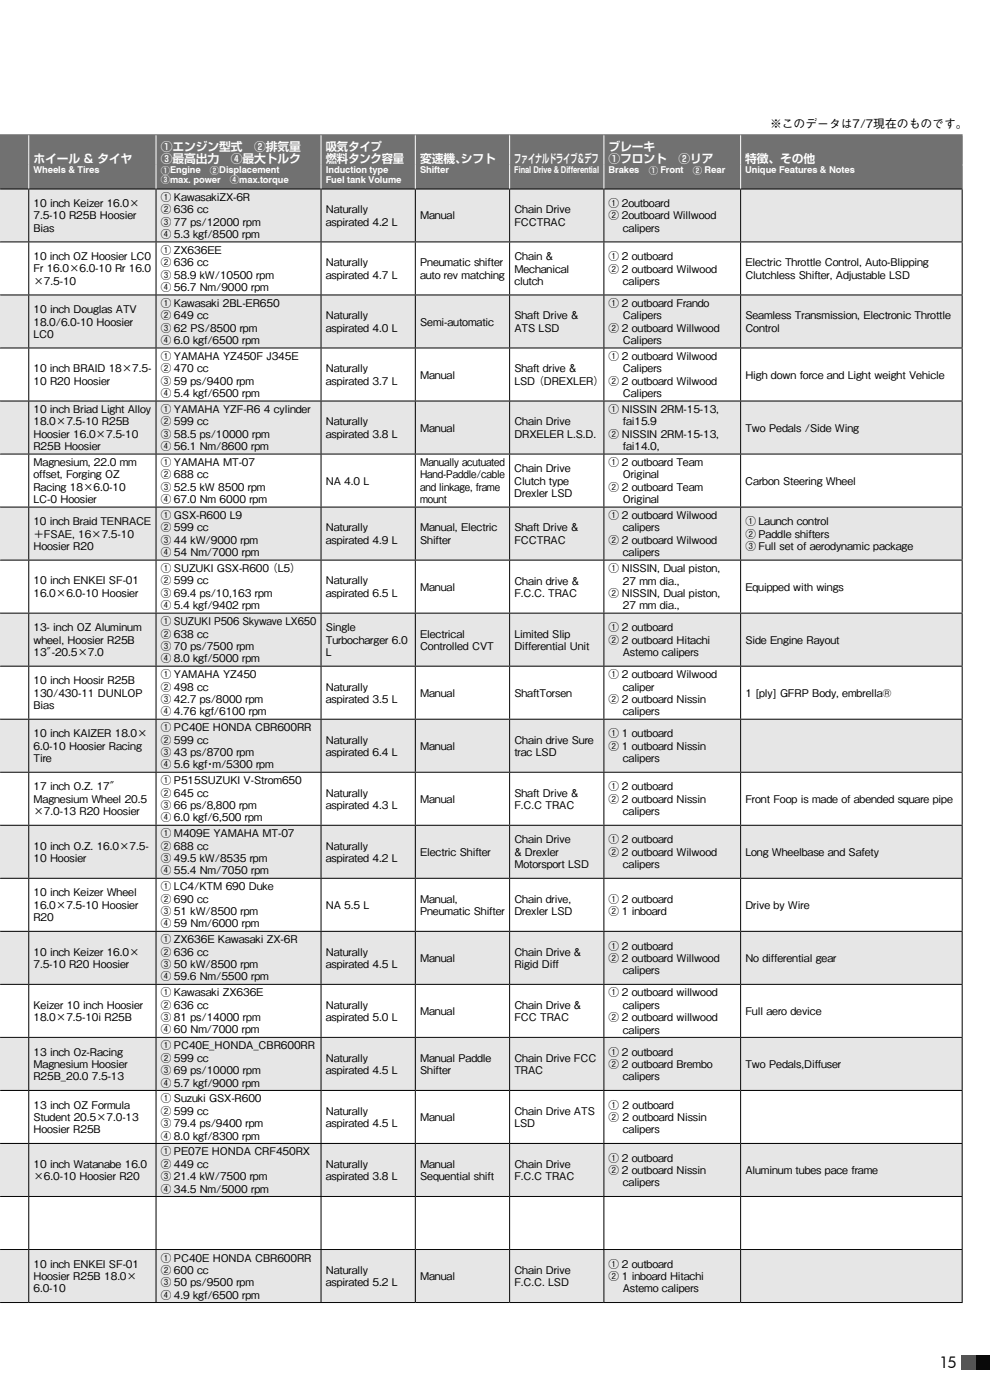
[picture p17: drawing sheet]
<svg xmlns="http://www.w3.org/2000/svg" width="210mm" height="297mm" viewBox="0 0 210 297" stroke-linecap="round" stroke-linejoin="round" font-family="sans-serif">
<defs><g id="words">
<text font-size="3.3" x="199.2" y="290.2">15</text>
<text font-size="2.5" x="163.4" y="27.2">※このデータは7/7現在のものです。</text>
<g font-size="2.5" fill="#fff">
<text x="7.1" y="34.6">ﾎｲーﾙ &amp; タｲヤ</text>
<text x="34.1" y="32.1">①エンジン型式　②排気量</text>
<text x="34.1" y="34.6">③最高出力　④最大ﾄﾙｸ</text>
<text x="69.1" y="32.1">吸気タｲプ</text>
<text x="69.1" y="34.6">燃料タンｸ容量</text>
<text x="89.1" y="34.6">変速機、</text>
<text x="97.7" y="34.6">シフﾄ</text>
<text x="109.1" y="34.6">フｧｲﾅﾙドラｲブ&amp;デフ</text>
<text x="129.1" y="32.1">ブレーキ</text>
<text x="129.1" y="34.6">①フﾛンﾄ　②ﾘｱ</text>
<text x="158.1" y="34.6">特徴、その他</text>
</g>
<g font-size="2.3">
<text x="7.1" y="43.9">10 inch Keizer 16.0×</text>
<text x="7.1" y="46.6">7.5-10 R25B Hoosier</text>
<text x="34.1" y="42.6">① KawasakiZX-6R</text>
<text x="34.1" y="45.2">② 636 cc</text>
<text x="34.1" y="47.9">③ 77 ps/12000 rpm</text>
<text x="69.1" y="45.2">Naturally</text>
<text x="69.1" y="47.9">aspirated 4.2 L</text>
<text x="89.1" y="46.6">Manual</text>
<text x="109.1" y="45.2">Chain Drive</text>
<text x="109.1" y="47.9">FCCTRAC</text>
<text x="129.1" y="43.9">① 2outboard</text>
<text x="129.1" y="46.6">② 2outboard Willwood</text>
<text x="7.1" y="49.2">Bias</text>
<text x="34.1" y="50.5">④ 5.3 kgf/8500 rpm</text>
<text x="34.1" y="53.9">① ZX636EE</text>
<text x="132.1" y="49.2">calipers</text>
<text x="7.1" y="55.2">10 inch OZ Hoosier LC0</text>
<text x="7.1" y="57.8">Fr 16.0×6.0-10 Rr 16.0</text>
<text x="34.1" y="56.5">② 636 cc</text>
<text x="34.1" y="59.1">③ 58.9 kW/10500 rpm</text>
<text x="69.1" y="56.5">Naturally</text>
<text x="69.1" y="59.1">aspirated 4.7 L</text>
<text x="89.1" y="56.5">Pneumatic shifter</text>
<text x="89.1" y="59.1">auto rev matching</text>
<text x="109.1" y="55.2">Chain &amp;</text>
<text x="109.1" y="57.8">Mechanical</text>
<text x="129.1" y="55.2">① 2 outboard</text>
<text x="129.1" y="57.8">② 2 outboard Wilwood</text>
<text x="158.1" y="56.5">Electric Throttle Control, Auto-Blipping</text>
<text x="158.1" y="59.1">Clutchless Shifter, Adjustable LSD</text>
<text x="7.1" y="60.4">×7.5-10</text>
<text x="34.1" y="61.7">④ 56.7 Nm/9000 rpm</text>
<text x="34.1" y="65.1">① Kawasaki 2BL-ER650</text>
<text x="109.1" y="60.4">clutch</text>
<text x="129.1" y="65.1">① 2 outboard Frando</text>
<text x="132.1" y="60.4">calipers</text>
<text x="7.1" y="66.4">10 inch Douglas ATV</text>
<text x="7.1" y="69.1">18.0/6.0-10 Hoosier</text>
<text x="7.1" y="71.7">LC0</text>
<text x="34.1" y="67.7">② 649 cc</text>
<text x="34.1" y="70.4">③ 62 PS/8500 rpm</text>
<text x="69.1" y="67.7">Naturally</text>
<text x="69.1" y="70.4">aspirated 4.0 L</text>
<text x="89.1" y="69.1">Semi-automatic</text>
<text x="109.1" y="67.7">Shaft Drive &amp;</text>
<text x="109.1" y="70.4">ATS LSD</text>
<text x="129.1" y="70.4">② 2 outboard Willwood</text>
<text x="132.1" y="67.8">Calipers</text>
<text x="158.1" y="67.8">Seamless Transmission, Electronic Throttle</text>
<text x="158.1" y="70.4">Control</text>
<text x="34.1" y="73">④ 6.0 kgf/6500 rpm</text>
<text x="34.1" y="76.4">① YAMAHA YZ450F J345E</text>
<text x="129.1" y="76.4">① 2 outboard Wilwood</text>
<text x="132.1" y="73">Calipers</text>
<text x="7.1" y="79">10 inch BRAID 18×7.5-</text>
<text x="7.1" y="81.6">10 R20 Hoosier</text>
<text x="34.1" y="79">② 470 cc</text>
<text x="34.1" y="81.6">③ 59 ps/9400 rpm</text>
<text x="69.1" y="79">Naturally</text>
<text x="69.1" y="81.6">aspirated 3.7 L</text>
<text x="89.1" y="80.3">Manual</text>
<text x="109.1" y="79">Shaft drive &amp;</text>
<text x="109.1" y="81.6">LSD （DREXLER）</text>
<text x="129.1" y="81.6">② 2 outboard Wilwood</text>
<text x="132.1" y="79">Calipers</text>
<text x="158.1" y="80.3">High down force and Light weight Vehicle</text>
<text x="7.1" y="87.6">10 inch Briad Light Alloy</text>
<text x="34.1" y="84.2">④ 5.4 kgf/6500 rpm</text>
<text x="34.1" y="87.6">① YAMAHA YZF-R6 4 cylinder</text>
<text x="129.1" y="87.6">① NISSIN 2RM-15-13,</text>
<text x="132.1" y="84.3">Calipers</text>
<text x="7.1" y="90.2">18.0×7.5-10 R25B</text>
<text x="7.1" y="92.9">Hoosier 16.0×7.5-10</text>
<text x="7.1" y="95.5">R25B Hoosier</text>
<text x="34.1" y="90.2">② 599 cc</text>
<text x="34.1" y="92.9">③ 58.5 ps/10000 rpm</text>
<text x="34.1" y="95.5">④ 56.1 Nm/8600 rpm</text>
<text x="69.1" y="90.2">Naturally</text>
<text x="69.1" y="92.9">aspirated 3.8 L</text>
<text x="89.1" y="91.6">Manual</text>
<text x="109.1" y="90.3">Chain Drive</text>
<text x="109.1" y="92.9">DRXELER L.S.D.</text>
<text x="129.1" y="92.9">② NISSIN 2RM-15-13,</text>
<text x="132.1" y="90.3">fai15.9</text>
<text x="132.1" y="95.5">fai14.0,</text>
<text x="158.1" y="91.6">Two Pedals /Side Wing</text>
<text x="7.1" y="98.9">Magnesium, 22.0 mm</text>
<text x="7.1" y="101.5">offset, Forging OZ</text>
<text x="34.1" y="98.9">① YAMAHA MT-07</text>
<text x="34.1" y="101.5">② 688 cc</text>
<text x="89.1" y="98.9">Manually acutuated</text>
<text x="89.1" y="101.5">Hand-Paddle/cable</text>
<text x="109.1" y="100.2">Chain Drive</text>
<text x="129.1" y="98.9">① 2 outboard Team</text>
<text x="132.1" y="101.5">Original</text>
<text x="7.1" y="104.1">Racing 18×6.0-10</text>
<text x="7.1" y="106.7">LC-0 Hoosier</text>
<text x="34.1" y="104.1">③ 52.5 kW 8500 rpm</text>
<text x="34.1" y="106.7">④ 67.0 Nm 6000 rpm</text>
<text x="69.1" y="102.8">NA 4.0 L</text>
<text x="89.1" y="104.1">and linkage, frame</text>
<text x="89.1" y="106.7">mount</text>
<text x="109.1" y="102.8">Clutch type</text>
<text x="109.1" y="105.4">Drexler LSD</text>
<text x="129.1" y="104.1">② 2 outboard Team</text>
<text x="132.1" y="106.7">Original</text>
<text x="158.1" y="102.8">Carbon Steering Wheel</text>
<text x="7.1" y="111.4">10 inch Braid TENRACE</text>
<text x="34.1" y="110.1">① GSX-R600 L9</text>
<text x="34.1" y="112.7">② 599 cc</text>
<text x="69.1" y="112.7">Naturally</text>
<text x="89.1" y="112.7">Manual, Electric</text>
<text x="109.1" y="112.7">Shaft Drive &amp;</text>
<text x="129.1" y="110.1">① 2 outboard Wilwood</text>
<text x="132.1" y="112.7">calipers</text>
<text x="158.1" y="111.4">① Launch control</text>
<text x="7.1" y="114.1">＋FSAE, 16×7.5-10</text>
<text x="7.1" y="116.7">Hoosier R20</text>
<text x="34.1" y="115.4">③ 44 kW/9000 rpm</text>
<text x="34.1" y="118">④ 54 Nm/7000 rpm</text>
<text x="69.1" y="115.4">aspirated 4.9 L</text>
<text x="89.1" y="115.4">Shifter</text>
<text x="109.1" y="115.4">FCCTRAC</text>
<text x="129.1" y="115.4">② 2 outboard Wilwood</text>
<text x="132.1" y="118">calipers</text>
<text x="158.1" y="114.1">② Paddle shifters</text>
<text x="158.1" y="116.7">③ Full set of aerodynamic package</text>
<text x="7.1" y="124">10 inch ENKEI SF-01</text>
<text x="34.1" y="121.4">① SUZUKI GSX-R600 （L5）</text>
<text x="34.1" y="124">② 599 cc</text>
<text x="69.1" y="124">Naturally</text>
<text x="89.1" y="125.3">Manual</text>
<text x="109.1" y="124">Chain drive &amp;</text>
<text x="129.1" y="121.4">① NISSIN, Dual piston,</text>
<text x="132.1" y="124">27 mm dia.,</text>
<text x="158.1" y="125.3">Equipped with wings</text>
<text x="7.1" y="126.6">16.0×6.0-10 Hoosier</text>
<text x="34.1" y="126.6">③ 69.4 ps/10,163 rpm</text>
<text x="34.1" y="129.2">④ 5.4 kgf/9402 rpm</text>
<text x="69.1" y="126.6">aspirated 6.5 L</text>
<text x="109.1" y="126.6">F.C.C. TRAC</text>
<text x="129.1" y="126.6">② NISSIN, Dual piston,</text>
<text x="132.1" y="129.3">27 mm dia.,</text>
<text x="7.1" y="133.9">13- inch OZ Aluminum</text>
<text x="7.1" y="136.6">wheel, Hoosier R25B</text>
<text x="34.1" y="135.2">② 638 cc</text>
<text x="34.1" y="137.9">③ 70 ps/7500 rpm</text>
<text x="34.1" y="132.6">① SUZUKI P506 Skywave LX650</text>
<text x="69.1" y="133.9">Single</text>
<text x="69.1" y="136.6">Turbocharger 6.0</text>
<text x="89.1" y="135.2">Electrical</text>
<text x="89.1" y="137.9">Controlled CVT</text>
<text x="109.1" y="135.2">Limited Slip</text>
<text x="109.1" y="137.9">Differential Unit</text>
<text x="129.1" y="133.9">① 2 outboard</text>
<text x="129.1" y="136.6">② 2 outboard Hitachi</text>
<text x="158.1" y="136.6">Side Engine Rayout</text>
<text x="7.1" y="139.2">13＂</text>
<text x="11" y="139.2">-20.5×7.0</text>
<text x="34.1" y="140.5">④ 8.0 kgf/5000 rpm</text>
<text x="34.1" y="143.9">① YAMAHA YZ450</text>
<text x="69.1" y="139.2">L</text>
<text x="129.1" y="143.9">① 2 outboard Wilwood</text>
<text x="132.1" y="139.2">Astemo calipers</text>
<text x="7.1" y="145.2">10 inch Hoosir R25B</text>
<text x="7.1" y="147.8">130/430-11 DUNLOP</text>
<text x="34.1" y="146.5">② 498 cc</text>
<text x="34.1" y="149.1">③ 42.7 ps/8000 rpm</text>
<text x="69.1" y="146.5">Naturally</text>
<text x="69.1" y="149.1">aspirated 3.5 L</text>
<text x="89.1" y="147.8">Manual</text>
<text x="109.1" y="147.8">ShaftTorsen</text>
<text x="129.1" y="149.1">② 2 outboard Nissin</text>
<text x="132.1" y="146.5">caliper</text>
<text x="158.1" y="147.8">1 [ply] GFRP Body, embrella®</text>
<text x="7.1" y="150.4">Bias</text>
<text x="34.1" y="151.7">④ 4.76 kgf/6100 rpm</text>
<text x="34.1" y="155.1">① PC40E HONDA CBR600RR</text>
<text x="132.1" y="151.8">calipers</text>
<text x="7.1" y="156.4">10 inch KAIZER 18.0×</text>
<text x="7.1" y="159.1">6.0-10 Hoosier Racing</text>
<text x="7.1" y="161.7">Tire</text>
<text x="34.1" y="157.7">② 599 cc</text>
<text x="34.1" y="160.4">③ 43 ps/8700 rpm</text>
<text x="69.1" y="157.7">Naturally</text>
<text x="69.1" y="160.4">aspirated 6.4 L</text>
<text x="89.1" y="159.1">Manual</text>
<text x="109.1" y="157.7">Chain drive Sure</text>
<text x="109.1" y="160.4">trac LSD</text>
<text x="129.1" y="156.4">① 1 outboard</text>
<text x="129.1" y="159.1">② 1 outboard Nissin</text>
<text x="132.1" y="161.7">calipers</text>
<text x="7.1" y="167.7">17 inch O.Z. 17＂</text>
<text x="34.1" y="163">④ 5.6 kgf・m/5300 rpm</text>
<text x="34.1" y="166.4">① P515SUZUKI V-Strom650</text>
<text x="129.1" y="167.7">① 2 outboard</text>
<text x="7.1" y="170.3">Magnesium Wheel 20.5</text>
<text x="7.1" y="172.9">×7.0-13 R20 Hoosier</text>
<text x="34.1" y="169">② 645 cc</text>
<text x="34.1" y="171.6">③ 66 ps/8,800 rpm</text>
<text x="69.1" y="169">Naturally</text>
<text x="69.1" y="171.6">aspirated 4.3 L</text>
<text x="89.1" y="170.3">Manual</text>
<text x="109.1" y="169">Shaft Drive &amp;</text>
<text x="109.1" y="171.6">F.C.C TRAC</text>
<text x="129.1" y="170.3">② 2 outboard Nissin</text>
<text x="132.1" y="172.9">calipers</text>
<text x="158.1" y="170.3">Front Foop is made of abended square pipe</text>
<text x="34.1" y="174.2">④ 6.0 kgf/6,500 rpm</text>
<text x="34.1" y="177.6">① M409E YAMAHA MT-07</text>
<text x="109.1" y="178.9">Chain Drive</text>
<text x="129.1" y="178.9">① 2 outboard</text>
<text x="7.1" y="180.2">10 inch O.Z. 16.0×7.5-</text>
<text x="7.1" y="182.9">10 Hoosier</text>
<text x="34.1" y="180.2">② 688 cc</text>
<text x="34.1" y="182.9">③ 49.5 kW/8535 rpm</text>
<text x="34.1" y="185.5">④ 55.4 Nm/7050 rpm</text>
<text x="69.1" y="180.2">Naturally</text>
<text x="69.1" y="182.9">aspirated 4.2 L</text>
<text x="89.1" y="181.6">Electric Shifter</text>
<text x="109.1" y="181.6">&amp; Drexler</text>
<text x="109.1" y="184.2">Motorsport LSD</text>
<text x="129.1" y="181.6">② 2 outboard Wilwood</text>
<text x="132.1" y="184.2">calipers</text>
<text x="158.1" y="181.6">Long Wheelbase and Safety</text>
<text x="7.1" y="190.2">10 inch Keizer Wheel</text>
<text x="34.1" y="188.9">① LC4/KTM 690 Duke</text>
<text x="34.1" y="191.5">② 690 cc</text>
<text x="89.1" y="191.5">Manual,</text>
<text x="109.1" y="191.5">Chain drive,</text>
<text x="129.1" y="191.5">① 2 outboard</text>
<text x="7.1" y="192.8">16.0×7.5-10 Hoosier</text>
<text x="7.1" y="195.4">R20</text>
<text x="34.1" y="194.1">③ 51 kW/8500 rpm</text>
<text x="34.1" y="196.7">④ 59 Nm/6000 rpm</text>
<text x="69.1" y="192.8">NA 5.5 L</text>
<text x="89.1" y="194.1">Pneumatic Shifter</text>
<text x="109.1" y="194.1">Drexler LSD</text>
<text x="129.1" y="194.1">② 1 inboard</text>
<text x="158.1" y="192.8">Drive by Wire</text>
<text x="7.1" y="202.7">10 inch Keizer 16.0×</text>
<text x="34.1" y="200.1">① ZX636E Kawasaki ZX-6R</text>
<text x="34.1" y="202.7">② 636 cc</text>
<text x="69.1" y="202.7">Naturally</text>
<text x="109.1" y="202.7">Chain Drive &amp;</text>
<text x="129.1" y="201.4">① 2 outboard</text>
<text x="7.1" y="205.4">7.5-10 R20 Hoosier</text>
<text x="34.1" y="205.4">③ 50 kW/8500 rpm</text>
<text x="34.1" y="208">④ 59.6 Nm/5500 rpm</text>
<text x="69.1" y="205.4">aspirated 4.5 L</text>
<text x="89.1" y="204.1">Manual</text>
<text x="109.1" y="205.4">Rigid Diff</text>
<text x="129.1" y="204.1">② 2 outboard Willwood</text>
<text x="132.1" y="206.7">calipers</text>
<text x="158.1" y="204.1">No differential gear</text>
<text x="7.1" y="214">Keizer 10 inch Hoosier</text>
<text x="34.1" y="211.4">① Kawasaki ZX636E</text>
<text x="34.1" y="214">② 636 cc</text>
<text x="69.1" y="214">Naturally</text>
<text x="89.1" y="215.3">Manual</text>
<text x="109.1" y="214">Chain Drive &amp;</text>
<text x="129.1" y="211.4">① 2 outboard willwood</text>
<text x="132.1" y="214">calipers</text>
<text x="158.1" y="215.3">Full aero device</text>
<text x="7.1" y="216.6">18.0×7.5-10i R25B</text>
<text x="34.1" y="216.6">③ 81 ps/14000 rpm</text>
<text x="34.1" y="219.2">④ 60 Nm/7000 rpm</text>
<text x="69.1" y="216.6">aspirated 5.0 L</text>
<text x="109.1" y="216.6">FCC TRAC</text>
<text x="129.1" y="216.6">② 2 outboard willwood</text>
<text x="132.1" y="219.3">calipers</text>
<text x="7.1" y="223.9">13 inch Oz-Racing</text>
<text x="7.1" y="226.6">Magnesium Hoosier</text>
<text x="34.1" y="222.6">① PC40E_HONDA_CBR600RR</text>
<text x="34.1" y="225.2">② 599 cc</text>
<text x="34.1" y="227.9">③ 69 ps/10000 rpm</text>
<text x="69.1" y="225.2">Naturally</text>
<text x="69.1" y="227.9">aspirated 4.5 L</text>
<text x="89.1" y="225.2">Manual Paddle</text>
<text x="89.1" y="227.9">Shifter</text>
<text x="109.1" y="225.2">Chain Drive FCC</text>
<text x="109.1" y="227.9">TRAC</text>
<text x="129.1" y="223.9">① 2 outboard</text>
<text x="129.1" y="226.6">② 2 outboard Brembo</text>
<text x="158.1" y="226.6">Two Pedals,Diffuser</text>
<text x="7.1" y="229.2">R25B_20.0 7.5-13</text>
<text x="34.1" y="230.5">④ 5.7 kgf/9000 rpm</text>
<text x="34.1" y="233.9">① Suzuki GSX-R600</text>
<text x="132.1" y="229.2">calipers</text>
<text x="7.1" y="235.2">13 inch OZ Formula</text>
<text x="7.1" y="237.8">Student 20.5×7.0-13</text>
<text x="34.1" y="236.5">② 599 cc</text>
<text x="34.1" y="239.1">③ 79.4 ps/9400 rpm</text>
<text x="69.1" y="236.5">Naturally</text>
<text x="69.1" y="239.1">aspirated 4.5 L</text>
<text x="89.1" y="237.8">Manual</text>
<text x="109.1" y="236.5">Chain Drive ATS</text>
<text x="109.1" y="239.1">LSD</text>
<text x="129.1" y="235.2">① 2 outboard</text>
<text x="129.1" y="237.8">② 2 outboard Nissin</text>
<text x="7.1" y="240.4">Hoosier R25B</text>
<text x="34.1" y="241.7">④ 8.0 kgf/8300 rpm</text>
<text x="34.1" y="245.1">① PE07E HONDA CRF450RX</text>
<text x="132.1" y="240.4">calipers</text>
<text x="7.1" y="247.7">10 inch Watanabe 16.0</text>
<text x="7.1" y="250.4">×6.0-10 Hoosier R20</text>
<text x="34.1" y="247.7">② 449 cc</text>
<text x="34.1" y="250.4">③ 21.4 kW/7500 rpm</text>
<text x="69.1" y="247.7">Naturally</text>
<text x="69.1" y="250.4">aspirated 3.8 L</text>
<text x="89.1" y="247.7">Manual</text>
<text x="89.1" y="250.4">Sequential shift</text>
<text x="109.1" y="247.7">Chain Drive</text>
<text x="109.1" y="250.4">F.C.C TRAC</text>
<text x="129.1" y="246.4">① 2 outboard</text>
<text x="129.1" y="249.1">② 2 outboard Nissin</text>
<text x="132.1" y="251.7">calipers</text>
<text x="158.1" y="249.1">Aluminum tubes pace frame</text>
<text x="34.1" y="253">④ 34.5 Nm/5000 rpm</text>
<text x="7.1" y="268.9">10 inch ENKEI SF-01</text>
<text x="34.1" y="267.6">① PC40E HONDA CBR600RR</text>
<text x="129.1" y="268.9">① 2 outboard</text>
<text x="7.1" y="271.6">Hoosier R25B 18.0×</text>
<text x="7.1" y="274.2">6.0-10</text>
<text x="34.1" y="270.2">② 600 cc</text>
<text x="34.1" y="272.9">③ 50 ps/9500 rpm</text>
<text x="34.1" y="275.5">④ 4.9 kgf/6500 rpm</text>
<text x="69.1" y="270.2">Naturally</text>
<text x="69.1" y="272.9">aspirated 5.2 L</text>
<text x="89.1" y="271.6">Manual</text>
<text x="109.1" y="270.2">Chain Drive</text>
<text x="109.1" y="272.9">F.C.C. LSD</text>
<text x="129.1" y="271.6">② 1 inboard Hitachi</text>
<text x="132.1" y="274.2">Astemo calipers</text>
</g>
<g font-size="2" fill="#fff">
<text x="7.1" y="36.8">Wheels &amp; Tires</text>
<text x="34.1" y="36.8">①Engine</text>
<text x="34.1" y="38.8">③max. power</text>
<text x="44.5" y="36.8">②Displacement</text>
<text x="48.8" y="38.8">④max.torque</text>
<text x="69.1" y="36.8">Induction type</text>
<text x="69.1" y="38.8">Fuel tank Volume</text>
<text x="89.1" y="36.8">Shifter</text>
<text x="109.1" y="36.8">Final Drive &amp; Differential</text>
<text x="129.1" y="36.8">Brakes</text>
<text x="137.6" y="36.8">① Front　② Rear</text>
<text x="158.1" y="36.8">Unique Features &amp; Notes</text>
</g>
</g></defs>
<path d="M204 287.5h6v3h-6z" fill="#000"/>
<path d="M204 287.5h3v3h-3z" fill="#5a5757"/>
<path d="M0 28.6h204.1v11.5h-47v-5.1v5.1h-29v-5.1v5.1h-20v-5.1v5.1h-20v-5.1v5.1h-20v-5.1v5.1h-35v-5.1v5.1h-27v-5.1v5.1h-6.1z" fill="#727171"/>
<path d="M68.1 40.1v11.2h136v-11.2zM0 40.1v11.2h68.1v-11.2zM68.1 62.6v11.2h136v-11.2zM0 62.6v11.2h68.1v-11.2zM68.1 85.1v11.2h136v-11.2zM0 85.1v11.2h68.1v-11.2zM68.1 107.6v11.2h136v-11.2zM0 107.6v11.2h68.1v-11.2zM68.1 130.1v11.2h136v-11.2zM0 130.1v11.2h68.1v-11.2zM68.1 152.6v11.2h136v-11.2zM0 152.6v11.2h68.1v-11.2zM68.1 175.1v11.2h136v-11.2zM0 175.1v11.2h68.1v-11.2zM68.1 197.6v11.2h136v-11.2zM0 197.6v11.2h68.1v-11.2zM68.1 220.1v11.2h136v-11.2zM0 220.1v11.2h68.1v-11.2zM68.1 242.6v11.2h136v-11.2zM0 242.6v11.2h68.1v-11.2zM68.1 265.1v11.2h136v-11.2zM0 265.1v11.2h68.1v-11.2z" fill="#e6e6e7"/>
<g fill="none" stroke="#000" stroke-width=".21">
<path d="M0 51.3h204.2M0 40.1h204.2M6.1 40.2v11M6.1 51.4v11.1M33.1 40.2v11M33.1 51.4v11.1M68.1 40.2v11M68.1 51.4v11.1M88.1 40.2v11M88.1 51.4v11.1M108.1 40.2v11M108.1 51.4v11.1"/>
<path d="M128.1 40.2v11M128.1 51.4v11.1M157.1 40.2v11M157.1 51.4v11.1M204.1 40.2v11M204.1 51.4v11.1M0 62.6h204.2M0 73.8h204.2M6.1 62.7v11M6.1 73.9v11.1M33.1 62.7v11M33.1 73.9v11.1"/>
<path d="M68.1 62.7v11M68.1 73.9v11.1M88.1 62.7v11M88.1 73.9v11.1M108.1 62.7v11M108.1 73.9v11.1M128.1 62.7v11M128.1 73.9v11.1M157.1 62.7v11M157.1 73.9v11.1M204.1 62.7v11M204.1 73.9v11.1"/>
<path d="M0 85.1h204.2M0 96.3h204.2M6.1 85.2v11M6.1 96.4v11.1M33.1 85.2v11M33.1 96.4v11.1M68.1 85.2v11M68.1 96.4v11.1M88.1 85.2v11M88.1 96.4v11.1M108.1 85.2v11M108.1 96.4v11.1"/>
<path d="M128.1 85.2v11M128.1 96.4v11.1M157.1 85.2v11M157.1 96.4v11.1M204.1 85.2v11M204.1 96.4v11.1M0 107.6h204.2M0 118.8h204.2M6.1 107.7v11M6.1 118.9v11.1M33.1 107.7v11M33.1 118.9v11.1"/>
<path d="M68.1 107.7v11M68.1 118.9v11.1M88.1 107.7v11M88.1 118.9v11.1M108.1 107.7v11M108.1 118.9v11.1M128.1 107.7v11M128.1 118.9v11.1M157.1 107.7v11M157.1 118.9v11.1M204.1 107.7v11M204.1 118.9v11.1"/>
<path d="M0 130.1h204.2M6.1 130.2v11M33.1 130.2v11M68.1 130.2v11M88.1 130.2v11M108.1 130.2v11M128.1 130.2v11M157.1 130.2v11M204.1 130.2v11M0 141.3h204.2M0 152.6h204.2M6.1 141.4v11.1"/>
<path d="M6.1 152.7v11M33.1 141.4v11.1M33.1 152.7v11M68.1 141.4v11.1M68.1 152.7v11M88.1 141.4v11.1M88.1 152.7v11M108.1 141.4v11.1M108.1 152.7v11M128.1 141.4v11.1M128.1 152.7v11M157.1 141.4v11.1"/>
<path d="M157.1 152.7v11M204.1 141.4v11.1M204.1 152.7v11M0 163.8h204.2M0 175.1h204.2M6.1 163.9v11.1M6.1 175.2v11M33.1 163.9v11.1M33.1 175.2v11M68.1 163.9v11.1M68.1 175.2v11M88.1 163.9v11.1"/>
<path d="M88.1 175.2v11M108.1 163.9v11.1M108.1 175.2v11M128.1 163.9v11.1M128.1 175.2v11M157.1 163.9v11.1M157.1 175.2v11M204.1 163.9v11.1M204.1 175.2v11M0 186.3h204.2M0 197.6h204.2M6.1 186.4v11.1"/>
<path d="M6.1 197.7v11M33.1 186.4v11.1M33.1 197.7v11M68.1 186.4v11.1M68.1 197.7v11M88.1 186.4v11.1M88.1 197.7v11M108.1 186.4v11.1M108.1 197.7v11M128.1 186.4v11.1M128.1 197.7v11M157.1 186.4v11.1"/>
<path d="M157.1 197.7v11M204.1 186.4v11.1M204.1 197.7v11M0 208.8h204.2M6.1 208.9v11.1M33.1 208.9v11.1M68.1 208.9v11.1M88.1 208.9v11.1M108.1 208.9v11.1M128.1 208.9v11.1M157.1 208.9v11.1M204.1 208.9v11.1"/>
<path d="M0 220.1h204.2M0 231.3h204.2M6.1 220.2v11M6.1 231.4v11.1M33.1 220.2v11M33.1 231.4v11.1M68.1 220.2v11M68.1 231.4v11.1M88.1 220.2v11M88.1 231.4v11.1M108.1 220.2v11M108.1 231.4v11.1"/>
<path d="M128.1 220.2v11M128.1 231.4v11.1M157.1 220.2v11M157.1 231.4v11.1M204.1 220.2v11M204.1 231.4v11.1M0 242.6h204.2M0 253.8h204.2M6.1 242.7v11M6.1 253.9v11.1M33.1 242.7v11M33.1 253.9v11.1"/>
<path d="M68.1 242.7v11M68.1 253.9v11.1M88.1 242.7v11M88.1 253.9v11.1M108.1 242.7v11M108.1 253.9v11.1M128.1 242.7v11M128.1 253.9v11.1M157.1 242.7v11M157.1 253.9v11.1M204.1 242.7v11M204.1 253.9v11.1"/>
<path d="M0 265.1h204.2M0 276.3h204.2M6.1 265.2v11M33.1 265.2v11M68.1 265.2v11M88.1 265.2v11M108.1 265.2v11M128.1 265.2v11M157.1 265.2v11M204.1 265.2v11"/>
</g>
<path d="M0 28.6h204.2M0 35h6M0 28.6v11.5M6.2 35h26.8M33.2 35h34.8M68.2 35h19.8M88.2 35h19.8M108.2 35h19.8M128.2 35h28.8M157.2 35h47M204.1 28.7v6.2M204.1 35.1v4.9" fill="none" stroke="#727171" stroke-width=".21"/>
<path d="M6.1 28.7v11.3M33.1 28.7v11.3M68.1 28.7v11.3M88.1 28.7v11.3M108.1 28.7v11.3M128.1 28.7v11.3M157.1 28.7v11.3" fill="none" stroke="#fff" stroke-width=".21"/>
<path d="M0 40.1v11.2zM0 62.6v11.2zM0 85.1v11.2zM0 107.6v11.2zM0 130.1v11.2zM0 152.6v11.2zM0 175.1v11.2zM0 197.6v11.2zM0 220.1v11.2zM0 242.6v11.2zM0 265.1v11.2z" fill="#e6e6e7"/>
<g fill="none" stroke="#000" stroke-width=".21">
<path d="M0 51.3h.1M0 40.1h.1M0 62.6h.1M0 73.8h.1M0 85.1h.1M0 96.3h.1M0 107.6h.1M0 118.8h.1M0 130.1h.1M0 141.3h.1M0 152.6h.1M0 163.8h.1"/>
<path d="M0 175.1h.1M0 186.3h.1M0 197.6h.1M0 208.8h.1M0 220.1h.1M0 231.3h.1M0 242.6h.1M0 253.8h.1M0 265.1h.1M0 276.3h.1"/>
</g>
<path d="M0 28.6h.1M0 35h.1" fill="none" stroke="#727171" stroke-width=".21"/>
<use href="#words"/>
</svg>
